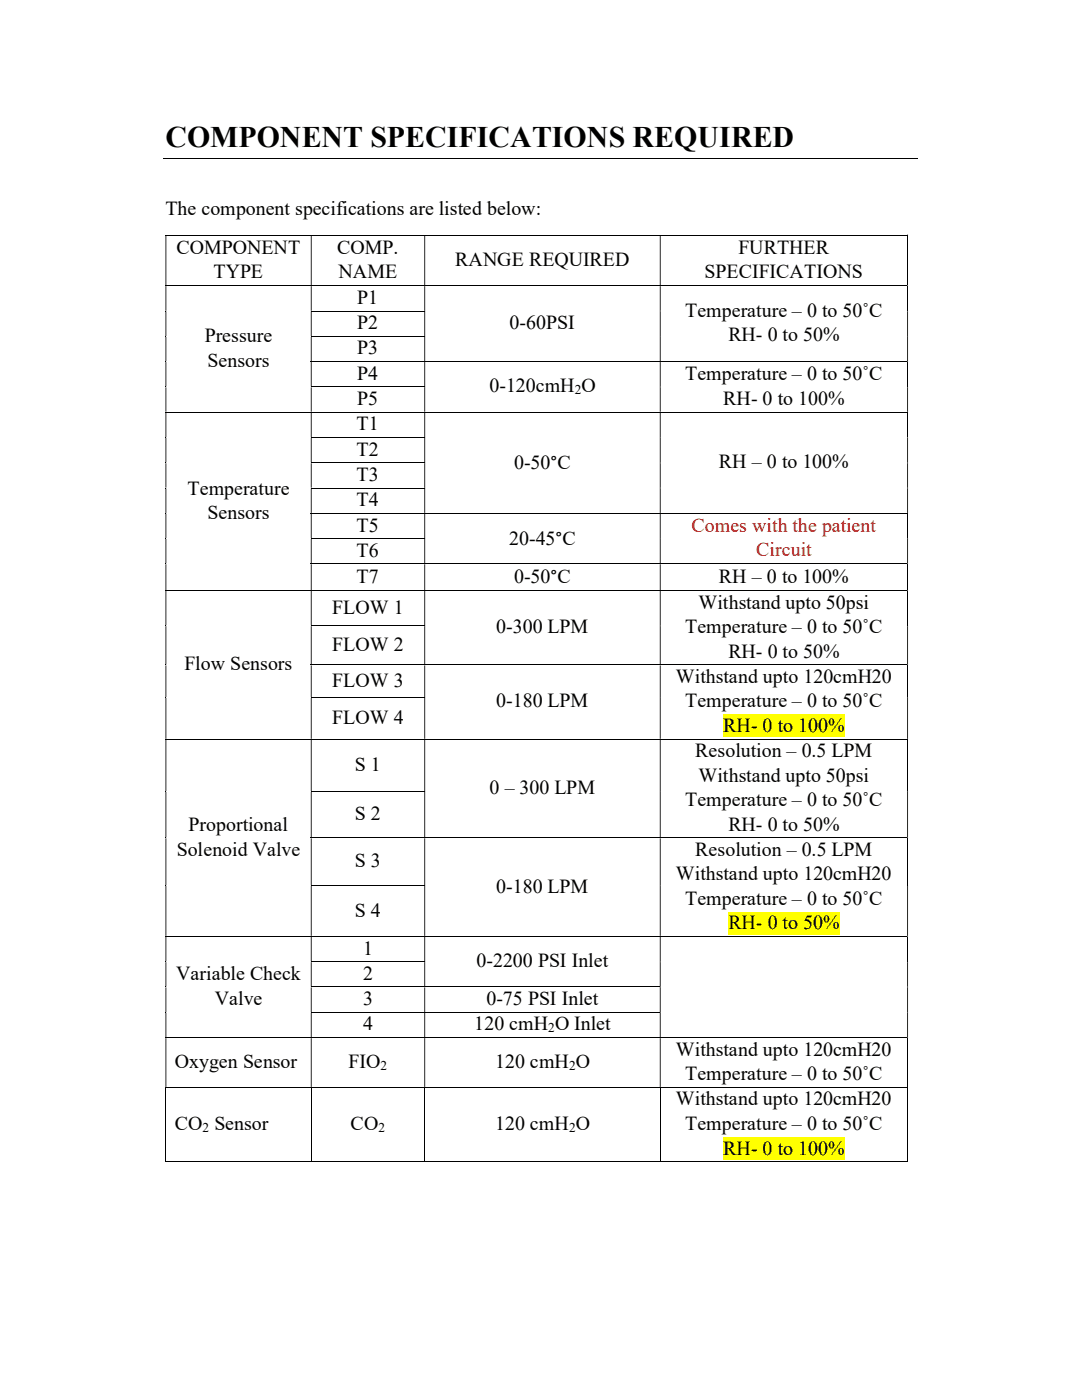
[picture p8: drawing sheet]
<svg xmlns="http://www.w3.org/2000/svg" width="216mm" height="279mm" viewBox="0 0 216 279" stroke-linecap="round" stroke-linejoin="round" font-family="sans-serif">
<defs><g id="words">
<text font-size="6" x="33" y="29.4">COMPONENT SPECIFICATIONS REQUIRED</text>
<g font-size="4">
<text x="33" y="42.8">The component specifications are listed below:</text>
<text x="35.2" y="50.7">COMPONENT</text>
<text x="67.3" y="50.7">COMP.</text>
<text x="90.8" y="53.1">RANGE REQUIRED</text>
<text x="147.4" y="50.7">FURTHER</text>
<text x="42.6" y="55.5">TYPE</text>
<text x="67.6" y="55.5">NAME</text>
<text x="140.6" y="55.5">SPECIFICATIONS</text>
<text x="71.3" y="60.7">P1</text>
<text x="71.3" y="65.7">P2</text>
<text x="101.7" y="65.7">0-60PSI</text>
<text x="136.7" y="63.3">Temperature – 0 to 50˚C</text>
<text x="40.9" y="68.3">Pressure</text>
<text x="71.3" y="70.7">P3</text>
<text x="145.3" y="68.1">RH- 0 to 50%</text>
<text x="41.4" y="73.2">Sensors</text>
<text x="71.3" y="75.8">P4</text>
<text x="136.7" y="75.9">Temperature – 0 to 50˚C</text>
<text x="71.3" y="80.8">P5</text>
<text x="97.7" y="78.3">0-120cmH O</text>
<text x="144.3" y="80.7">RH- 0 to 100%</text>
<text x="71.2" y="85.9">T1</text>
<text x="71.2" y="90.9">T2</text>
<text x="71.2" y="96">T3</text>
<text x="102.6" y="93.6">0-50°C</text>
<text x="143.5" y="93.5">RH – 0 to 100%</text>
<text x="37.4" y="98.7">Temperature</text>
<text x="71.2" y="101">T4</text>
<text x="41.4" y="103.6">Sensors</text>
<text x="71.2" y="106.1">T5</text>
<text x="71.2" y="111.1">T6</text>
<text x="101.6" y="108.7">20-45°C</text>
<text x="71.2" y="116.3">T7</text>
<text x="102.6" y="116.4">0-50°C</text>
<text x="143.5" y="116.3">RH – 0 to 100%</text>
<text x="66.3" y="122.5">FLOW 1</text>
<text x="139.4" y="121.5">Withstand upto 50psi</text>
<text x="66.3" y="129.9">FLOW 2</text>
<text x="99" y="126.4">0-300 LPM</text>
<text x="136.7" y="126.4">Temperature – 0 to 50˚C</text>
<text x="145.3" y="131.3">RH- 0 to 50%</text>
<text x="36.8" y="133.8">Flow Sensors</text>
<text x="66.3" y="137">FLOW 3</text>
<text x="134.8" y="136.3">Withstand upto 120cmH20</text>
<text x="99" y="141.2">0-180 LPM</text>
<text x="136.7" y="141.2">Temperature – 0 to 50˚C</text>
<text x="66.3" y="144.4">FLOW 4</text>
<text x="144.3" y="146.1">RH- 0 to 100%</text>
<text x="70.8" y="153.8">S 1</text>
<text x="138.7" y="151.1">Resolution – 0.5 LPM</text>
<text x="97.7" y="158.5">0 – 300 LPM</text>
<text x="136.7" y="160.9">Temperature – 0 to 50˚C</text>
<text x="139.4" y="156">Withstand upto 50psi</text>
<text x="37.6" y="165.9">Proportional</text>
<text x="70.8" y="163.7">S 2</text>
<text x="145.3" y="165.8">RH- 0 to 50%</text>
<text x="35.3" y="170.8">Solenoid Valve</text>
<text x="70.8" y="173.1">S 3</text>
<text x="138.7" y="170.8">Resolution – 0.5 LPM</text>
<text x="99" y="178.1">0-180 LPM</text>
<text x="134.8" y="175.7">Withstand upto 120cmH20</text>
<text x="70.8" y="182.9">S 4</text>
<text x="136.7" y="180.6">Temperature – 0 to 50˚C</text>
<text x="145.3" y="185.5">RH- 0 to 50%</text>
<text x="72.4" y="190.5">1</text>
<text x="35.2" y="195.6">Variable Check</text>
<text x="72.4" y="195.5">2</text>
<text x="95.1" y="193">0-2200 PSI Inlet</text>
<text x="42.8" y="200.5">Valve</text>
<text x="72.4" y="200.6">3</text>
<text x="97.1" y="200.6">0-75 PSI Inlet</text>
<text x="72.4" y="205.7">4</text>
<text x="94.6" y="205.7">120 cmH O Inlet</text>
<text x="34.9" y="213.1">Oxygen Sensor</text>
<text x="69.5" y="213.1">FIO</text>
<text x="98.8" y="213.1">120 cmH O</text>
<text x="134.8" y="210.7">Withstand upto 120cmH20</text>
<text x="136.7" y="215.6">Temperature – 0 to 50˚C</text>
<text x="134.8" y="220.6">Withstand upto 120cmH20</text>
<text x="34.9" y="225.5">CO Sensor</text>
<text x="69.9" y="225.5">CO</text>
<text x="98.8" y="225.5">120 cmH O</text>
<text x="136.7" y="225.5">Temperature – 0 to 50˚C</text>
<text x="144.3" y="230.4">RH- 0 to 100%</text>
</g>
<g font-size="4" fill="#f00">
<text x="138" y="106.2">Comes with the patient</text>
<text x="150.9" y="111">Circuit</text>
</g>
<g font-size="2.7">
<text x="114.7" y="78.6">2</text>
<text x="109.4" y="206">2</text>
<text x="75.9" y="213.4">2</text>
<text x="113.5" y="213.4">2</text>
<text x="40.4" y="225.8">2</text>
<text x="75.5" y="225.8">2</text>
<text x="113.5" y="225.8">2</text>
</g>
</g></defs>
<g fill="none" stroke="#000" stroke-width=".2">
<path d="M32.6 31.7h150.6M33 46.9h148M33 57h148M181.1 47v9.9M181.1 57.1v4.9M62 62.1h22.7M62 67.1h22.7M62 72.2h119M62 77.2h22.7M181.1 72.3v4.8M33 82.3h148M62 87.3h22.7"/>
<path d="M62 92.4h22.7M62 97.4h22.7M181.1 82.3v4.9M33 117.9h148M62 102.4h119M62 107.5h22.7M62 112.5h119M181.1 102.5v4.9M181.1 112.6v5.2M181.1 117.9v6.9M62 124.9h22.7"/>
</g>
<g fill="#000">
<path d="M181 46.8h.2v.2h-.2zM33 47h.2v9.9h-.2zM62 47h.2v9.9h-.2zM84.7 47h.1v9.9h-.1zM131.7 47h.1v9.9h-.1z" fill-rule="evenodd"/>
<path d="M181 56.9h.2v.2h-.2zM33 57.1h.2v4.9h-.2zM62 57.1h.2v4.9h-.2zM84.7 57.1h.1v4.9h-.1zM131.7 57.1h.1v4.9h-.1z" fill-rule="evenodd"/>
<path d="M84.7 62h.1v.1h-.1zM131.7 62h.1v.1h-.1zM181 62h.2v.1h-.2zM33 62.1h.2v5h-.2zM62 62.1h.2v5h-.2z" fill-rule="evenodd"/>
<path d="M84.7 62.1h.1v5h-.1zM131.7 62.1h.1v5h-.1zM181 62.1h.2v5h-.2z" fill-rule="evenodd"/>
<path d="M84.7 67.1h.1v.1h-.1zM131.7 67.1h.1v.1h-.1zM181 67.1h.2v.1h-.2zM33 67.2h.2v4.9h-.2zM62 67.2h.2v4.9h-.2z" fill-rule="evenodd"/>
<path d="M84.7 67.2h.1v4.9h-.1zM131.7 67.2h.1v4.9h-.1zM181 67.2h.2v4.9h-.2z" fill-rule="evenodd"/>
<path d="M84.7 77.1h.1v.2h-.1zM131.7 77.1h.1v.2h-.1zM181 77.1h.2v.2h-.2zM33 77.3h.2v4.9h-.2zM62 77.3h.2v4.9h-.2z" fill-rule="evenodd"/>
<path d="M84.7 77.3h.1v4.9h-.1zM131.7 77.3h.1v4.9h-.1zM181 77.3h.2v4.9h-.2z" fill-rule="evenodd"/>
<path d="M181 72.1h.2v.2h-.2zM33 72.3h.2v4.8h-.2zM62 72.3h.2v4.8h-.2zM84.7 72.3h.1v4.8h-.1zM131.7 72.3h.1v4.8h-.1z" fill-rule="evenodd"/>
<path d="M84.7 87.2h.1v.2h-.1zM131.7 87.2h.1v.2h-.1zM181 87.2h.2v.2h-.2zM33 87.4h.2v4.9h-.2zM62 87.4h.2v4.9h-.2z" fill-rule="evenodd"/>
<path d="M84.7 87.4h.1v4.9h-.1zM131.7 87.4h.1v4.9h-.1zM181 87.4h.2v4.9h-.2z" fill-rule="evenodd"/>
<path d="M84.7 92.3h.1v.2h-.1zM131.7 92.3h.1v.2h-.1zM181 92.3h.2v.2h-.2zM33 92.5h.2v4.8h-.2zM62 92.5h.2v4.8h-.2z" fill-rule="evenodd"/>
<path d="M84.7 92.5h.1v4.8h-.1zM131.7 92.5h.1v4.8h-.1zM181 92.5h.2v4.8h-.2z" fill-rule="evenodd"/>
<path d="M84.7 97.3h.1v.2h-.1zM131.7 97.3h.1v.2h-.1zM181 97.3h.2v.2h-.2zM33 97.5h.2v4.9h-.2zM62 97.5h.2v4.9h-.2z" fill-rule="evenodd"/>
<path d="M84.7 97.5h.1v4.9h-.1zM131.7 97.5h.1v4.9h-.1zM181 97.5h.2v4.9h-.2z" fill-rule="evenodd"/>
<path d="M181 82.2h.2v.1h-.2zM33 82.3h.2v4.9h-.2zM62 82.3h.2v4.9h-.2zM84.7 82.3h.1v4.9h-.1zM131.7 82.3h.1v4.9h-.1z" fill-rule="evenodd"/>
<path d="M84.7 107.4h.1v.2h-.1zM131.7 107.4h.1v.2h-.1zM181 107.4h.2v.2h-.2zM33 107.6h.2v4.8h-.2zM62 107.6h.2v4.8h-.2z" fill-rule="evenodd"/>
<path d="M84.7 107.6h.1v4.8h-.1zM131.7 107.6h.1v4.8h-.1zM181 107.6h.2v4.8h-.2z" fill-rule="evenodd"/>
<path d="M181 102.4h.2v.1h-.2zM33 102.5h.2v4.9h-.2zM62 102.5h.2v4.9h-.2zM84.7 102.5h.1v4.9h-.1zM131.7 102.5h.1v4.9h-.1z" fill-rule="evenodd"/>
<path d="M181 112.4h.2v.2h-.2zM33 112.6h.2v5.2h-.2zM62 112.6h.2v5.2h-.2zM84.7 112.6h.1v5.2h-.1zM131.7 112.6h.1v5.2h-.1z" fill-rule="evenodd"/>
<path d="M181 117.8h.2v.1h-.2zM33 117.9h.2v6.9h-.2zM62 117.9h.2v6.9h-.2zM84.7 117.9h.1v6.9h-.1zM131.7 117.9h.1v6.9h-.1z" fill-rule="evenodd"/>
<path d="M84.7 124.8h.1v.2h-.1zM131.7 124.8h.1v.2h-.1zM181 124.8h.2v.2h-.2zM33 125h.2v7.6h-.2zM62 125h.2v7.6h-.2z" fill-rule="evenodd"/>
<path d="M84.7 125h.1v7.6h-.1zM131.7 125h.1v7.6h-.1zM181 125h.2v7.6h-.2z" fill-rule="evenodd"/>
</g>
<path d="M33 62h.2v.1h-.2zM33 67.1h.2v.1h-.2zM33 72.1h.2v.2h-.2zM33 77.1h.2v.2h-.2zM33 87.2h.2v.2h-.2zM33 92.3h.2v.2h-.2zM33 97.3h.2v.2h-.2zM33 102.4h.2v.1h-.2zM33 107.4h.2v.2h-.2zM33 112.4h.2v.2h-.2zM33 124.8h.2v.2h-.2z" fill="#000"/>
<path d="M144.3 142.5h24.2v4.6h-24.2z" fill="#ff0"/>
<path d="M33 132.6h.2v.2h-.2zM33 139.1h.2v.2h-.2zM33 157.9h.2v.1h-.2z" fill="#000"/>
<path d="M62 132.7h119M62 139.2h22.7M181.1 132.8v6.3M33 147.5h148M62 157.9h22.7M181.1 147.6v10.3" fill="none" stroke="#000" stroke-width=".2"/>
<g fill="#000">
<path d="M84.7 139.1h.1v.2h-.1zM131.7 139.1h.1v.2h-.1zM181 139.1h.2v.2h-.2zM33 139.3h.2v8.1h-.2zM62 139.3h.2v8.1h-.2z" fill-rule="evenodd"/>
<path d="M84.7 139.3h.1v8.1h-.1zM131.7 139.3h.1v8.1h-.1zM181 139.3h.2v8.1h-.2z" fill-rule="evenodd"/>
<path d="M181 132.6h.2v.2h-.2zM33 132.8h.2v6.3h-.2zM62 132.8h.2v6.3h-.2zM84.7 132.8h.1v6.3h-.1zM131.7 132.8h.1v6.3h-.1z" fill-rule="evenodd"/>
<path d="M84.7 157.9h.1v.1h-.1zM131.7 157.9h.1v.1h-.1zM181 157.9h.2v.1h-.2zM33 158h.2v9.1h-.2zM62 158h.2v9.1h-.2z" fill-rule="evenodd"/>
<path d="M84.7 158h.1v9.1h-.1zM131.7 158h.1v9.1h-.1zM181 158h.2v9.1h-.2z" fill-rule="evenodd"/>
<path d="M181 147.4h.2v.2h-.2zM33 147.6h.2v10.3h-.2zM62 147.6h.2v10.3h-.2zM84.7 147.6h.1v10.3h-.1zM131.7 147.6h.1v10.3h-.1z" fill-rule="evenodd"/>
</g>
<path d="M145.3 181.9h22.2v4.6h-22.2z" fill="#ff0"/>
<path d="M33 167.1h.2v.2h-.2zM33 176.7h.2v.1h-.2zM33 191.9h.2v.1h-.2zM33 196.9h.2v.2h-.2zM33 202h.2v.1h-.2z" fill="#000"/>
<path d="M62 167.2h119M62 176.8h22.7M181.1 167.3v9.4M33 186.9h148M62 191.9h22.7M62 197h69.7M181.1 186.9v5M33 207.1h148M62 202h69.7M181.1 207.2v9.7" fill="none" stroke="#000" stroke-width=".2"/>
<g fill="#000">
<path d="M84.7 176.7h.1v.1h-.1zM131.7 176.7h.1v.1h-.1zM181 176.7h.2v.1h-.2zM33 176.8h.2v10h-.2zM62 176.8h.2v10h-.2z" fill-rule="evenodd"/>
<path d="M84.7 176.8h.1v10h-.1zM131.7 176.8h.1v10h-.1zM181 176.8h.2v10h-.2z" fill-rule="evenodd"/>
<path d="M181 167.1h.2v.2h-.2zM33 167.3h.2v9.4h-.2zM62 167.3h.2v9.4h-.2zM84.7 167.3h.1v9.4h-.1zM131.7 167.3h.1v9.4h-.1z" fill-rule="evenodd"/>
<path d="M84.7 191.9h.1v.1h-.1zM131.7 191.9h.1v.1h-.1zM181 191.9h.2v.1h-.2zM33 192h.2v4.9h-.2zM62 192h.2v4.9h-.2z" fill-rule="evenodd"/>
<path d="M84.7 192h.1v4.9h-.1zM131.7 192h.1v4.9h-.1zM181 192h.2v4.9h-.2z" fill-rule="evenodd"/>
<path d="M131.7 196.9h.1v.2h-.1zM181 196.9h.2v.2h-.2zM33 197.1h.2v4.9h-.2zM62 197.1h.2v4.9h-.2zM84.7 197.1h.1v4.9h-.1z" fill-rule="evenodd"/>
<path d="M131.7 197.1h.1v4.9h-.1zM181 197.1h.2v4.9h-.2z" fill-rule="evenodd"/>
<path d="M181 186.8h.2v.1h-.2zM33 186.9h.2v5h-.2zM62 186.9h.2v5h-.2zM84.7 186.9h.1v5h-.1zM131.7 186.9h.1v5h-.1z" fill-rule="evenodd"/>
<path d="M131.7 202h.1v.1h-.1zM181 202h.2v.1h-.2zM33 202.1h.2v4.9h-.2zM62 202.1h.2v4.9h-.2zM84.7 202.1h.1v4.9h-.1z" fill-rule="evenodd"/>
<path d="M131.7 202.1h.1v4.9h-.1zM181 202.1h.2v4.9h-.2z" fill-rule="evenodd"/>
<path d="M181 207h.2v.2h-.2zM33 207.2h.2v9.7h-.2zM62 207.2h.2v9.7h-.2zM84.7 207.2h.1v9.7h-.1zM131.7 207.2h.1v9.7h-.1z" fill-rule="evenodd"/>
</g>
<path d="M144.3 226.9h24.2v4.5h-24.2z" fill="#ff0"/>
<path d="M33 217h148M33.1 217.1v14.8M62.1 217.1v14.8M84.8 217.1v14.8M131.7 217.1v14.8M181.1 217.1v14.8M33 231.8h29M62.2 231.8h22.5M84.8 231.8h46.9M131.8 231.8h49.2" fill="none" stroke="#000" stroke-width=".2"/>
<path d="M181 216.9h.2v.2h-.2zM181 231.7h.2v.2h-.2z" fill="#000"/>
<use href="#words"/>
</svg>
